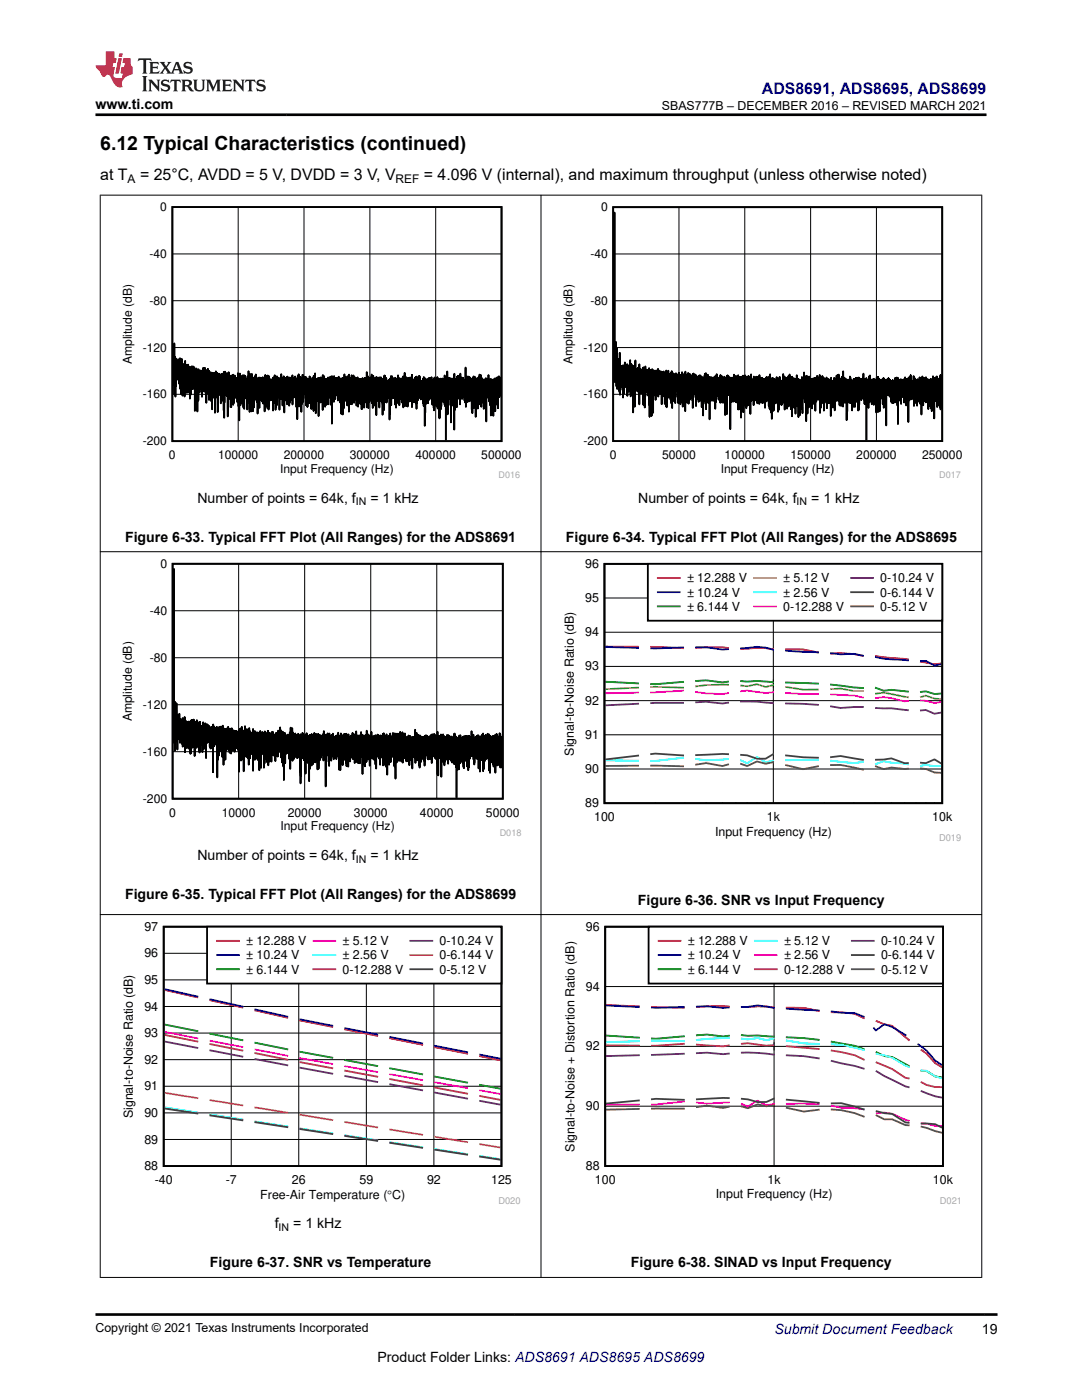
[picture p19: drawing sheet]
<svg xmlns="http://www.w3.org/2000/svg" width="216mm" height="279mm" viewBox="0 0 216 279" stroke-linecap="round" stroke-linejoin="round" font-family="sans-serif">
<defs><g id="words">
<text font-size="3.9" x="20" y="29.9">6.12 Typical Characteristics (continued)</text>
<text font-size="3.2" fill="#00f" x="152" y="18.7">ADS8691, ADS8695, ADS8699</text>
<g font-size="3.2">
<text x="20" y="35.8">at T</text>
<text x="27.9" y="35.8">= 25°C, AVDD = 5 V, DVDD = 3 V, V</text>
<text x="84.6" y="35.8">= 4.096 V (internal), and maximum throughput (unless otherwise noted)</text>
</g>
<g font-size="2.8">
<text x="19" y="21.8">www.ti.com</text>
<text x="39.4" y="100.3">Number of points = 64k, f</text>
<text x="73.9" y="100.3">= 1 kHz</text>
<text x="127.3" y="100.3">Number of points = 64k, f</text>
<text x="161.9" y="100.3">= 1 kHz</text>
<text x="25" y="108.1">Figure 6-33. Typical FFT Plot (All Ranges) for the ADS8691</text>
<text x="112.9" y="108.1">Figure 6-34. Typical FFT Plot (All Ranges) for the ADS8695</text>
<text x="39.4" y="171.7">Number of points = 64k, f</text>
<text x="73.9" y="171.7">= 1 kHz</text>
<text x="25" y="179.5">Figure 6-35. Typical FFT Plot (All Ranges) for the ADS8699</text>
<text x="127.3" y="180.5">Figure 6-36. SNR vs Input Frequency</text>
<text x="54.8" y="245.1">f</text>
<text x="58.5" y="245.1">= 1 kHz</text>
<text x="41.9" y="252.9">Figure 6-37. SNR vs Temperature</text>
<text x="125.9" y="252.9">Figure 6-38. SINAD vs Input Frequency</text>
<text x="195.9" y="266.1">19</text>
<text x="75.3" y="271.7">Product Folder Links: ADS8691 ADS8695 ADS8699</text>
</g>
<text font-size="2.8" fill="#00f" x="154.5" y="266.2">Submit Document Feedback</text>
<g font-size="2.5">
<text x="132.1" y="21.9">SBAS777B – DECEMBER 2016 – REVISED MARCH 2021</text>
<text x="116.8" y="113.3">96</text>
<text x="137.1" y="116.2">± 12.288 V</text>
<text x="137.1" y="119.1">± 10.24 V</text>
<text x="156.3" y="116.2">± 5.12 V</text>
<text x="156.3" y="119.1">± 2.56 V</text>
<text x="175.6" y="116.2">0-10.24 V</text>
<text x="175.6" y="119.1">0-6.144 V</text>
<text x="116.8" y="120.2">95</text>
<text x="137.1" y="121.9">± 6.144 V</text>
<text x="156.3" y="121.9">0-12.288 V</text>
<text x="175.6" y="121.9">0-5.12 V</text>
<text x="116.8" y="127">94</text>
<text x="116.8" y="133.8">93</text>
<text x="116.8" y="140.6">92</text>
<text x="116.8" y="147.5">91</text>
<text x="114.5" y="150.8" transform="rotate(-90 114.5 150.8)">Signal-to-Noise Ratio (dB)</text>
<text x="116.8" y="154.3">90</text>
<text x="116.8" y="161.1">89</text>
<text x="118.6" y="163.9">100</text>
<text x="142.7" y="166.8">Input Frequency (Hz)</text>
<text x="153" y="163.9">1k</text>
<text x="186" y="163.9">10k</text>
<text x="28.8" y="185.8">97</text>
<text x="116.9" y="185.8">96</text>
<text x="28.8" y="191.1">96</text>
<text x="49.1" y="188.6">± 12.288 V</text>
<text x="49.1" y="191.5">± 10.24 V</text>
<text x="68.3" y="188.6">± 5.12 V</text>
<text x="68.3" y="191.5">± 2.56 V</text>
<text x="87.7" y="188.6">0-10.24 V</text>
<text x="87.7" y="191.5">0-6.144 V</text>
<text x="137.2" y="188.6">± 12.288 V</text>
<text x="137.2" y="191.5">± 10.24 V</text>
<text x="156.4" y="188.6">± 5.12 V</text>
<text x="156.4" y="191.5">± 2.56 V</text>
<text x="175.8" y="188.6">0-10.24 V</text>
<text x="175.8" y="191.5">0-6.144 V</text>
<text x="28.8" y="196.4">95</text>
<text x="49.1" y="194.3">± 6.144 V</text>
<text x="68.3" y="194.3">0-12.288 V</text>
<text x="87.7" y="194.3">0-5.12 V</text>
<text x="116.9" y="197.7">94</text>
<text x="137.2" y="194.3">± 6.144 V</text>
<text x="156.4" y="194.3">0-12.288 V</text>
<text x="175.8" y="194.3">0-5.12 V</text>
<text x="28.8" y="201.7">94</text>
<text x="28.8" y="207">93</text>
<text x="116.9" y="209.6">92</text>
<text x="28.8" y="212.3">92</text>
<text x="28.8" y="217.6">91</text>
<text x="116.9" y="221.6">90</text>
<text x="26.5" y="223.2" transform="rotate(-90 26.5 223.2)">Signal-to-Noise Ratio (dB)</text>
<text x="28.8" y="222.9">90</text>
<text x="28.8" y="233.5">88</text>
<text x="28.8" y="228.2">89</text>
<text x="114.6" y="229.8" transform="rotate(-90 114.6 229.8)">Signal-to-Noise + Distortion Ratio (dB)</text>
<text x="116.9" y="233.5">88</text>
<text x="30.9" y="236.4">-40</text>
<text x="45" y="236.4">-7</text>
<text x="51.9" y="239.2">Free-Air Temperature (qC)</text>
<text x="58.2" y="236.4">26</text>
<text x="71.7" y="236.4">59</text>
<text x="85.2" y="236.4">92</text>
<text x="98" y="236.4">125</text>
<text x="118.7" y="236.4">100</text>
<text x="142.8" y="239.2">Input Frequency (Hz)</text>
<text x="153.2" y="236.4">1k</text>
<text x="186.2" y="236.4">10k</text>
<text x="19" y="265.9">Copyright © 2021 Texas Instruments Incorporated</text>
</g>
<g font-size="2.4">
<text x="25.5" y="36.5">A</text>
<text x="78.9" y="36.5">REF</text>
<text x="32" y="42.1">0</text>
<text x="119.9" y="42.1">0</text>
<text x="29.8" y="51.5">-40</text>
<text x="117.8" y="51.5">-40</text>
<text x="29.8" y="60.8">-80</text>
<text x="117.8" y="60.8">-80</text>
<text x="28.5" y="70.2">-120</text>
<text x="116.4" y="70.2">-120</text>
<text x="26.3" y="72.7" transform="rotate(-90 26.3 72.7)">Amplitude (dB)</text>
<text x="114.2" y="72.7" transform="rotate(-90 114.2 72.7)">Amplitude (dB)</text>
<text x="28.5" y="79.5">-160</text>
<text x="116.4" y="79.5">-160</text>
<text x="28.5" y="88.8">-200</text>
<text x="116.4" y="88.8">-200</text>
<text x="33.7" y="91.6">0</text>
<text x="43.5" y="91.6">100000</text>
<text x="55.9" y="94.4">Input Frequency (Hz)</text>
<text x="56.6" y="91.6">200000</text>
<text x="69.8" y="91.6">300000</text>
<text x="82.9" y="91.6">400000</text>
<text x="96" y="91.6">500000</text>
<text x="121.7" y="91.6">0</text>
<text x="132.1" y="91.6">50000</text>
<text x="143.8" y="94.4">Input Frequency (Hz)</text>
<text x="144.6" y="91.6">100000</text>
<text x="157.7" y="91.6">150000</text>
<text x="170.9" y="91.6">200000</text>
<text x="184" y="91.6">250000</text>
<text x="32" y="113.3">0</text>
<text x="29.9" y="122.7">-40</text>
<text x="29.9" y="132.1">-80</text>
<text x="26.3" y="144" transform="rotate(-90 26.3 144)">Amplitude (dB)</text>
<text x="28.5" y="141.4">-120</text>
<text x="28.5" y="150.8">-160</text>
<text x="28.5" y="160.2">-200</text>
<text x="33.8" y="163">0</text>
<text x="44.2" y="163">10000</text>
<text x="56" y="165.7">Input Frequency (Hz)</text>
<text x="57.4" y="163">20000</text>
<text x="70.6" y="163">30000</text>
<text x="83.8" y="163">40000</text>
<text x="97" y="163">50000</text>
</g>
<g font-size="2.1">
<text x="71" y="100.9">IN</text>
<text x="159" y="100.9">IN</text>
<text x="71" y="172.3">IN</text>
<text x="55.6" y="245.7">IN</text>
</g>
<g font-size="1.9" fill="#a8a8a8">
<text x="187.4" y="167.8">D019</text>
<text x="99.4" y="240.3">D020</text>
<text x="187.5" y="240.3">D021</text>
</g>
<g font-size="1.8" fill="#a8a8a8">
<text x="99.5" y="95.4">D016</text>
<text x="187.4" y="95.4">D017</text>
<text x="99.7" y="166.8">D018</text>
</g>
</g></defs>
<path d="M34.4 41.3h65.7v46.7h-65.7zM34.6 71.6v-.1v3.1v-3.3v5.5l.1-6.1 .1 5.9v-8v10.1l.1-7.5v6.6l.1-6.2v4.1v-4v3.6v-2.8v6.7l.1-7.6v5.4l.1-5.4v4v-4v3.7l.1-3.1v3.1v-3.1l.1 3.4v-2.8v2.4v-2.3l.1 2.8v-3.2v2.1l.1-1.6v2.8l.1-3.3v2.8v-2.3v2.1v-.1v-3.4l.1 4.9v-4.6l.1 4.3v-3.9v2.3v-1.6v4.5v-6l.1 5.4v-5.2l.1 7 .2-7.1 .1 7.4 .1-5.2v1.9l.1-2.4v2.2v-2.5l.1 3.8 .1-4.2v6.5l.1-7.1 .1 5.5v-4.5l.1 4.8v-4.6l.1 2.4v-2.2v4.6v-5.2l.1 5.6v-4.8v3l.1-3.3v4.3l.1-4.8 .1 3.5v-2.2l.1 1.7v-2v4.4l.1-5 .1 6.4v-6.3l.1 3.8v-3.6v1.3l.1-1.1v5.1v-5.4l.1 3.9 .1-4.2 .1 4.1v-3.5l.1 4v-4.6l.1 3.9v-3.6l.1 3.6 .1-3.7 .1 8.7v-8v2.9l.1-3.1v6.5l.1-6.3v3l.1-3.5 .1 3.6v-2.5l.1 .6v6.9v-7.3v2.1l.1-2.7 .1 5.7v-6.2l.1 4.6 .1-4.2v2.2v-2.1v4.1v-3.5l.1 1.8v-2.3l.1 1.9 .1-2.3v3.7l.1-3.1 .1 4.7v-4.6l.1 2 .1-2.2v3.1l.1-4.1v3.1v-2.8l.1 3.2 .1-2.8v4.1v-4.4v4.3l.1-3.9v3.6v-4.4l.1 4v-3.3v2.6l.1-1.9v5l.1-5.8v6.4v-6.5v4.6v-3.8l.1 3v-3.5l.1 3 .1-3.6 .1 5 .1-4.6v5.8l.1-5.5v4.5l.1-4.1v4.8l.1-5.2 .1 5.7v-4.7v1.2v-1.7l.1 4.1v-4.6l.1 4v-3.8v7.2v-7l.1 2.6v-2.8v4.4l.1-3v-.2v1.7v-1.8v2.4l.1-2.9v3.2l.1-3.9 .1 5.1v-4.9l.1 2.1v-1.4v7.1v-6.3v1.5v-1.7v4l.2-5.8v4.9l.1-4.6 .1 5v-5l.1 3.5v-2.3v6.6v-7.2l.1 3.9v-4l.1 4 .1-4.3v3.2v-3l.1 .6v-.8v2.9l.1-2.8v4v-3.7l.1 3.6v-3.2l.1 5.1v-5.3v3.3l.1-3.4 .1 2.6v-3v3.6l.1-3.6 .1 3.7v-3.5v1.1v-.9v3.6l.1-3.6v6.8l.1-7.7v9.2v-7.6l.1 4.5 .1-6.1v4l.2-3.2v2.3v-2.9v3.8l.1-3.4v4.2l.1-3.4v3.5l.1-4.6v8.6v-8.4l.2 6.6v-7v5.4l.2-4.2v3l.1-3.6v4.2l.1-4v3.7l.1-3.6v2v-1.8v5.9v-5.8l.1 2.8 .1-3v2.9l.1-3.4 .1 5.4v-4.8v5.4l.1-6v4.9l.1-4.2v4.9v-4.7l.1 3v-3.2v3.3l.1-3.8v3.5l.1-2.8v3.7v-4l.1 3.2v-3.1v2.6l.1-2 .1 1.7v-1.8v2.8v-3.4l.1 4.9 .1-5.8 .1 6.6 .1-6.4v3.1v-2.2v8.3l.2-9.4 .1 6.4v-5.6l.1 4.1 .1-3.9v4.9l.2-5.5v4.2l.1-3.9 .1 6.1 .1-6.5v6.8v-6.3l.1 3.4 .1-3.6v3.4v-2.3v2.5l.1-3.6 .1 4.4v-3.8l.1 2.6v-2.7v2.9l.1-2.8v6l.1-5.3v.2v-.4v3v-3.7v3.2v-3v.9l.1-1v3.1l.1-4.6 .2 8.1 .2-7.6v4.9l.1-3.6 .1 3.7v-4.5v7l.1-7.5v5.4l.1-4.8v3.8v-3.3v6.4l.1-6.4v5.1l.1-5v3v-2.4l.1 4.9v-5.2v2.6l.1-3.5 .1 4.4v-4v3l.1-3.8 .1 4.5v-4.1l.1 4.7v-4v4.2l.1-4.6 .1 7.1v-6.3v-.2l.2 4.8v-5.5v4.6l.1-3.9v2.3l.1-2v5v-6.1l.1 4.5v-4.2v2.6l.1-2.5v1.7l.1-1.4v2.3v-2.5v3.8v-4.2l.1 3.7 .1-3.7v4.8l.1-4.9 .1 5.2v-4.7l.1 2.8 .1-3.1 .1 4.9v-5.1v6.8l.1-7.3 .1 4.6v-4.4v2.2l.1-1.8v5.6v-5.2v-.3l.1 3.7 .1-4.1v3.8l.1-3.2v5.8v-6.6l.1 5v-4.4l.1 1.8v-1.7v6.2l.1-6.7v3.3v-1.6l.1 2.5v-3.4v3.5v-3.8l.1 4.3 .1-3v3v-3v.2v-.6l.1 3.3 .1-4.1v3.5l.1-3.3v2.3v-1.9l.1 3.3v-3.8l.1 6.1v-6.5l.1 3.8 .1-3.9v5.1l.1-5.5 .2 4.5v-4.3v6.7l.1-6.4v5.7v-5.2v4.8l.1-5.2v5.4l.1-5.8v4.2l.1-4v4.1v-3.3l.1 2.5v-2.3v1.4l.1-1.9v2v-2.2v2.3l.1-2.5 .1 6.4v-5.6v2.8l.1-3.3v2.4v-1.8l.1 1.5v-2.3l.1 4.2v-5l.2 4.3v-2.5v3.2l.1-3.8v5v-5.1l.1 3.9 .1-4.4v4.8v-5l.1 7.2v-6.6l.1 4.3 .1-4.5v3.6v-3.7l.1 3.5 .1-3.3v3.3l.1-3v3.4l.1-4.1v5.5l.1-5.6v4v-3.4l.1 4.5 .2-4.4v5.2v-5.7v5.2v-4.5l.1 4.3 .1-4.8 .1 4v-4.1l.1 4.4 .1-4.2 .1 3.8v-4.5l.1 5.8 .1-5.3v3.6v-2.7l.1 2.2 .1-2.8v3.5v-3.2v3.3l.1-3.3v1.8v-2.2l.1 2.3v-2.8v3.7v-2.8v2.8l.1-2.6 .1 3.4v-4v5.6l.1-5.6 .1 2.6v-2.3v7.7v-8.2l.1 3.9v-4.3l.1 3.7 .1-2.5v4.4v-5.9l.1 6.4v-5.8l.2 3.6v-3.7v4.6v-4.6l.1 3.7v-2.7v4.2l.1-5v6.8v-6.8l.1 5.2 .2-5.8 .1 5.4v-5.3l.2 3.3 .1-2.9v3.2l.1-3.3v3.4v-3l.1 3.9v-3.8v4.5v-4.9v5.5l.1-5.5v4.7v-3.6v3.4l.1-4.3 .1 3.3v-3.2l.1 5.6v-5.3v4.2l.1-4.2 .1 3.5v-3.1v4.1l.1-4v4.1l.1-5.4 .1 4.9v-4.6l.2 5.7v-4.6v5.1l.1-5.2v1.7v-2.1l.1 3.2v-3.4l.1 3.9v-4.3v5l.1-4.6 .1 6.2v-7l.1 5.5v-4v2.4v-3v3.3l.2-4.7 .1 8v-6.8l.1 5.8v-5.6v3.1v-3.3v4.5v-4l.1 2.6 .1-3.2v3.7v-3.7v3l.1-3.1 .1 3.4v-3.5l.1 7.6v-7l.1 3.6v-3.8v4.1l.1-4.5 .1 4.3 .1-3v3.6v-5v4.4v-2.7v.6v-1.1v1.4l.1-1.7v3.3v-3.5v3.9l.1-4.4 .1 3.4v-3.5l.1 6.4v-6.8v4v-4.2l.1 4.7 .1-3.8 .1 1.8v-1.3v1.2v-2.3v3.9v-3.5l.1 2.6v-2.5l.1 5.6v-5.1v4.2l.1-4.3v4.8l.1-5.1v2.8v-2.9l.1 5v-4.3v3.8v-3.7l.1 3.6 .1-3.8v4.5l.1-5.4v3.1v-2.2v.8v-1l.1 1.9v-2v1.7l.2-2.3v4.1l.1-3.1v2.9l.1-2.9v1v-.6v4.1v-5.6l.1 4.9v-5l.1 9.5 .1-9.5 .1 4v-3.7l.1 4 .1-3.8v4.6l.1-5.2 .1 4 .1-3.2v3.9v-4.3l.1 2.7 .1-2.3v2.9v-3.2v3.4v-3.3l.1 3.3 .1-3.5 .1 4.5 .1-4.3v3.7l.1-4.1v4.2l.1-3.9 .1 4.8 .2-4.8v4.4l.1-4.4v7.1v-6.1v1.6v-2v3.7v-3.2l.1 2.8v-3.1v3l.2-3.9v7.3v-6.9l.2 5.7v-4.8v3.3l.1-5.3 .1 5.4v-4.9l.1 3.3 .1-2.6v3.7v-3.6v1.3l.1-1.6v3v-3l.1 4.1v-4.1l.1 5.2v-5.8l.1 3.9v-3.3v3.3v-2.9v1.3v-1.7l.1 3.2v-3.1l.1 6.4 .1-7.4v5v-4.5l.1 5.4 .1-4.5v1.9l.1-2.3v2.7l.1-2.7v3.8l.1-4.7v5.8v-4.1l.1 2.3v-3.5l.1 4.8 .1-5.1v4.7v-4.9l.1 5.5 .2-5.1v4.2v-4.2v2.7v-2.1l.2 3.2 .1-3.6v5.5l.1-5.3v4.2v-4.5l.1 5.4v-5.5l.2 5.9v-5.5v3.6l.2-3.4v3v-2.8v3.4v-3.9l.1 3.8 .1-2.7v3.9v-4.1v1.9l.1-2.5v4.4l.1-4.6 .1 6v-5.6l.1 5.5v-6.2l.1 4.7 .1-4.4v5.3l.1-5.3v1v-.8l.1 5.5 .1-6v4.9l.1-4.8 .1 3.6v-3.3l.1 3.5v-3.7l.1 3.4v-4.8v7.1l.1-6.3v5l.1-4.8 .1 6.3v-5.5l.1 2v-1.8v1.6l.1-1.4v.3v3.5v-4.7l.1 4.3 .1-4.4v4v-3.8l.1 4 .1-4.4v4.4l.1-4.9v5.7l.1-5.2v3.9v-3.6v2.5l.1-1.8v5.2v-6.3l.1 2.8v-2.9v4.5l.1-3.8 .1 3.6v-3.3v4.9v-5.5v3.4l.1-2.3 .1 2v-2.8v3.1v-3.1l.1 3 .1-2.9v4.4v-5v7.7v-7l.1 2.9v-3v4.1l.1-4.6v3l.1-2.2v3.6l.1-3.9v3.9v-2.6l.1 2.7 .1-4.5v6v-5.3v2.4l.1-2.8 .1 4.4 .1-4.7v3.3v-3.1l.1 2.9v-2.3v3.1l.1-3.7v4.7l.1-4.5v4.1v-4.2v4.5v-4.4v7.1l.1-6.9v4.8l.1-5.1 .1 6.3v-5.6v.9v-1.3v2.8l.1-3v3.8l.1-4.5v5.1l.2-4.5v3.1v-3.3v4.5v-3.6l.1 4v-4.8v4.9v-4.4l.1 3.7v-3.6l.1 3.2v-3.1l.1 2.5v-2.6v2.6l.1-2.5v2.9l.1-3.3v3.6v-2.9v1.7l.1-2.3v7.8l.1-7.6v3.3v-3.8v6.9v-5.3l.1 .3v-1.6v1.8v-2.2l.1 3.4v-3.9l.1 5.9v-4v.5v-1v1.7v-1.9l.1 3.3v-4.4v3.8l.1-3.2v3.7l.1-3.9v4l.1-4.1v3.2l.1-3v3.2v-2.6v2.6v-3.1v3l.1-2.9 .1 2.5v-1.9v4.3l.1-5.3 .1 3.6v-3.3v5.7l.1-5.8v3.1v-2.8l.1 3.4v-3.4l.1 1.6v-1.7v3.1l.1-3.4v4.5v-5.1l.1 5.6v-5.2l.1 3.9 .1-3.4v4.5v-3.8v4.3v-4.5v2.9l.1-3.1 .1 3.5v-3.6v3l.1-3.1v3.2v-3.6l.1 3.8 .1-3.6v3.5l.1-3.4v4.6v-4.2v3.8l.2-4.9v6.2v-5.7l.1 5 .1-6.2 .1 6.6 .1-5.8 .1 5.2v-4.6v4.7l.2-4.7v5.3l.1-5.6v5.6l.1-5.6v3.6v-3.5v2.5l.1-2.7 .1 3.2v-3.2l.1 4.7v-4l.1 3.5 .1-4.3v4.8l.1-4.6v3.8v-3.4v3l.1-3.3v3.1l.1-3.4v4.4v-4.9v6.5v-4.8v4.3l.1-5.1 .1 4.5v-4l.1 3.3v-3.8l.1 4v-3.9l.1 4.5v-3.8v3.4v-3v.9l.1-1v1.3v-1.9v2.4l.1-3.4 .1 3.6v-3v2.7l.1-2.3v4.3v-4.9v6v-6.5v2.2l.1-2 .1 3v-2.5v3.5l.1-3.6v4.2v-3.2v1l.1-1.2v1.2v-1.5l.1 2.4v-3.5v3.9l.1-3.4v3.6v-4.1l.2 4.3v-3.4l.1 3.5v-3.5v3.7v-3.7v3.4v-3.2l.2 2.5v-2.4v2.6l.1-2.8 .1 3.1v-3.6l.1 5.4 .1-5.8v4.9l.1-4.4 .1 9.3v-9.5l.1 6.9v-6.9l.1 5.1 .1-4.7v4l.1-4v.3v3.8v-4.2v3.1l.1-2.9 .1 3.4v-3.1v4.1v-4.7l.1 2.9v-3.2v4.4v-3.8l.1 2v-2.3v3.6v-3l.1 2.9v-2.7v1.9v-1.6l.1 .1v2.7v-4.2l.1 3.1v-3.1v2.7l.1-2.6 .1 2.3v-2.5l.2 5.5v-4.7l.1 4 .1-4.4 .1 6.2 .1-6.6 .1 5.5 .1-5.2 .1 4.1 .1-2.9v1.7v-1.1v3.7l.1-5.5v4.8v-5v1.7l.1-1.7v6.1l.1-5.5v3.5l.2-3.8v4.9l.1-4.8v7.7v-7.4l.1 3.1v-3.6v5.1l.1-5.2 .1 6.2v-5.8l.1 5.2v-5.5l.1 3.8v-3.7l.1 3.6v-3.8l.1 4.5v-3.8v2.2l.1-2v3.9v-4.1l.1 2.9 .1-2.7v4.4v-5.9l.2 6.2v-5.7l.1 12.5v-11.9l.1 3.7 .1-4.4v7v-8.2l.1 8.6v-6.4v2.3l.1-2.9 .1 5.2v-5.5l.1 3.3v-3.3l.1 4 .1-3.8v2.6l.1-2.7v4.3v-3.7v.8l.1-.4v7.8v-8.4l.1 4.1v-4.4l.1 5.3v-5.4l.1 3.3v-2.8v2.3v-2.1l.1 4.2v-4.3l.1 4.9v-5.1l.1 4.8v-5v10.1l.1-11.2v7.3v-6.2l.1 3.4v-2.3v2.4v-3.6v3.3l.1-2.7 .1 3.3v-3.3v3.1l.1-2.8v4.5v-4.6v4.8l.1-6v3.3l.1-2.6v2.8v-3.7l.1 3.9v-3.9l.1 4.6v-3.3v-.2l.1 3.1 .1-3.4 .1 3.9v-3.7v4.7l.1-6.1 .1 4.7v-2.5v2.6l.1-3.4v3.2l.1-3.8v4.2v-3.1v.6v-.9l.1 2.1 .1-2.9 .1 3.7v-3.3v3.1l.1-2.5 .1 3.5v-3l.1 3.4 .1-7 .1 7.9v-5.5v3.8l.1-3.9v3v-2.6l.1 1.3v-.8v3.5v-4.9l.1 5.1 .1-4.9v4.5l.1-4.7 .1 4.8 .1-4.7v4.9l.1-4.6 .1 3v-2.3v2.5v-3.1l.1 3.2v-2.6l.1 .6v-.3v3v-2.8v5l.1-6.2 .1 7v-6.1v4.1l.1-4.9v4l.1-4.5v6.4l.1-5.6 .1 4.6v-5.3l.1 3 .1-1.9v3.1v-3.9v7.7v-7l.1 3.5 .1-4.2 .2 5.1v-4.5v2.2v-2.1v5.3l.1-5v3.5l.1-4.7 .1 5.4v-5.1v3.5l.1-4.3a8.3 8.3 0 0 0 .1 3.1v-2.6v4.1l.1-4.6 .1 6.4 .1-5.9 .1 4.6 .1-4.2 .1 3.4v-2.7v4l.1-4.3v2.7v-2.6v5.4v-5.9l.2 3.6v-2.9v2.8v-2.6v3.6l.1-4.3v.1v-.3l.1 3.3v-3.6l.1 8.7v-7.2l.1 .6v-1.1v1.9v-2.4l.2 3v-2.7v3.2l.1-3.8 .1 3.1v-3.9l.2 5.4v-4.3v3.8l.1-3.5v3.4v-2.7v3.9l.1-5.2v7.3l.1-7.2v5.7v-5l.1 3v-2.8v1.1l.1-1.3v2.5l.1-2.8 .1 3.2v-3.4v7.1v-7.3l.1 4.4v-4.2l.1 4.4v-4.3v1.3v-1.5l.1 2.7v-3l.1 6.6 .1-6.4v3.3l.1-3.5 .1 4.6v-4.6v3.6l.1-3.5v3.8v-4.1l.2 5.6v-4.7v5.3v-5v2.9v-3.2v1.5l.1-2.2v2.6l.1-3 .1 4.1v-4v3.4l.1-3 .1 3.2v-.3" fill="none" stroke="#000" stroke-width=".35"/>
<path d="M34.4 50.7h65.7M47.5 41.3v46.7M60.7 41.3v46.7M73.8 41.3v46.7M86.9 41.3v46.7M34.4 78.7h65.7M34.4 69.4h65.7M34.4 60h65.7" fill="none" stroke="#000" stroke-width=".2"/>
<path d="M111.9 40.4h80.1v55.1h-80.1z" fill-rule="evenodd" fill="#fff"/>
<path d="M122.4 41.3h65.6v46.7h-65.6zM122.5 73.5v-1.9v2.1l.1-31.3 .1 33.9v-3.6v3l.1-2.9 .1 3.3v-7.8l.1 8.8 .1-7.6 .1 8.1v-5.2l.1 5 .1-5 .1 5.5v-6.3l.1 6.7 .1-7.9v8.4v-5.8v2.9l.1-2.6v2.7v-3l.1 3.2v-3v2.1l.1-2.2v1.3l.1-.8v3.6l.1-4.3 .1 6.5v-5.6l.1 3.4v-3.8l.1 5.2v-5v1.4v-2l.1 3.2v-3.4v3.7l.1-4.2v5l.1-3.8 .1 3.2v-3.1l.1 2.6v-3.3l.1 5.1v-5.3l.1 6.3v-5.7l.1 3.7 .1-4.1 .1 5.3v-4.3v3.1l.1-3.4v3.8l.1-5.5 .1 7.2 .1-6.5 .1 3.5v-3.3l.1 3.7v-2.7l.1 2.5 .1-3v9v-9.3l.2 3v-2.6v2.7v-2.4l.1 3.3v-3v7.2l.2-9.3v4.8l.1-3.1v4.1l.1-3.3v3.6v-3.7l.1 1.9v-2.1v3v-3.5l.1 2.9 .1-3v4.6v-4.7l.1 4.9v-4.8l.1 3.4v-2.6v1.8l.1-1v5.6v-8v4.8l.1-3.9 .1 4.7 .1-4.2v4.3l.1-4.6 .1 4.7v-3.7l.1 .8v-1.5v2.6v-2.7l.1 1.9 .1-2.5v7.4v-7.5v4.2v-3.2v2.9l.2-3.7v5.5v-5.6l.1 7.9v-7.1v2.8v-3.3v3.7l.1-4.3v5.9v-4.8v3.5l.1-3.4v3.5l.1-3.5v3.5v-4l.2 3.6v-3.6l.1 5.2 .1-5.3 .1 5v-5.3l.1 9.7v-9l.1 3.9 .1-4.2 .1 4 .1-4v2.7v-2.3v8.8l.1-9.3 .1 4.8 .1-3.9v7.8l.1-8.5 .1 5 .1-4.9 .2 4.3v-4v5.5l.1-5.9 .1 4.7 .1-4.1 .1 4.4 .1-5.3 .1 5.6v-5.3v4.7l.1-3.3v2.2v-2.7l.1 3.1 .1-3.6v4.4l.1-4.6 .1 3.9 .1-3.8v6.5l.1-6.4v4.6l.1-4.7v3.3l.1-2.6v4.2v-4.4l.1 3.1v-3.7l.1 4.7 .1-4.4v2v-1.6l.1 5.8v-5.2v-.3v3.6l.1-4.4 .1 6.8v-7.2l.1 7.4 .1-6.8v3.5l.1-3.6v5l.2-5.4v4.4l.1-3.6v2.9v-2.9l.1 4v-4.1v3.9l.1-3.6v4.2v-4.1v2.2l.1-2v1.2v-1v4.2v-5.3l.1 2.9 .1-3v6.2v-6.5l.1 7.4 .1-7.1 .1 4 .1-3.1v3.8v-4.4l.1 4.1v-4v5.4v-4.9l.1 3v-3.1l.1 2.8v-2.6v5.1l.1-5.8v4.7l.1-4.8v2.8v-2.6v3.2v-3.1l.1 3.3v-2.9l.1 1.9v-2v2.5l.1-2.5v2.7l.1-3.1v3.7v-3.4v5.5l.1-4.9v2.3v-3v3.3l.1-3.8 .1 5.2 .1-4.6 .1 5.7v-5.9v5l.1-4.5v3.2v-2.9v4.7l.1-5.5v4.9l.1-5.4 .1 6.9 .1-6.4 .1 4v-3.7v1.5v-1l.1 3.9 .1-5v5.1v-3.6v.3l.1-.6v2.4v-3v7l.1-7.9v5.5v-5l.1 4.3v-4.1v.6v4.1l.1-4.5 .1 2.5v-2.1v4.9v-5.2l.1 3.2 .1-4 .1 6.2 .1-6 .1 3.5v-3.2v4.9v-4.2v2.3l.2-3.2v4.4v-4.1l.1 3.7v-3.5v3.4l.1-3.2v4v-3v-.2v1.2l.1-2v3.6l.1-3.5v4.5v-4.5v5.9l.1-6.8 .1 4.7v-4.8v3l.1-2.4 .1 2.9v-1.9v2.1v-3.5l.1 4 .1-3.9 .1 6.3 .1-6v2.5l.1-2.4 .1 3.2 .1-2.9v2.9v-2.8l.1 4.2v-4.8v5.2v-4.6v2.1v-2.2l.1 3.3 .1-3.9v5.1v-4v1.1l.1-1.8 .1 3.2v-3.6l.1 4.3 .1-4v1.1v5l.1-6 .1 4.2v-3.8l.1 2.9v-2.5v6.8v-6.8v2.6v-3l.1 3.7 .1-3.5v2.1v-2v4.1l.1-5.5 .1 5 .1-4v5v-6.2l.1 7.2v-6.4v5.4l.2-5.8 .1 4.7 .1-4.6 .1 3.7v-2.7v4.5v-4.3v1l.1-1.2v3.8v-4.2l.1 8.2v-8.5l.2 3.6v-3v4.2v-4.4l.1 3.1 .1-3.4v4.6l.1-4.2 .1 2.6 .1-2.9v4.6v-4.5v2.6l.1-2.6 .1 3v-2.1v3.1v-4.3v3.5v-3.3l.1 3 .1-3.3v3.9v-3.9v6.4l.1-6.5 .1 5.2 .1-5.5v3.8v-2.9l.1 2.7 .1-3v2.9v-1.9l.1 2.2v-2.9l.1 3.2v-3v3.9v-4.2v3.1v-3v4.2l.1-3.8v1.5v-1.8v3.3l.1-3.4v3.8v-3.6l.1 4.1v-4.7v5.2l.1-5.6 .1 5.3v-4.2v2.1l.1-2.9 .1 5.2v-4.6l.1 3.9v-4.2l.1 4.9v-4v-.2v.9l.1-1.6v1.7v-1.7v3.5l.1-3.7 .1 4.4v-4.3l.1 7.5v-7v5.3v-5.1v3.6l.1-3.8v2.4v-2.7l.1 3.8 .1-3.7v7.1v-7.4l.1 5.2 .1-5.6 .1 4 .1-3.9 .1 3.8v-2.5v2.1l.1-3.1 .1 2.1v-1.7v10l.1-9.9v3.7l.1-4.1 .1 4.9 .1-4.9v3.2v-2.4l.1 1.3v-1.5v2.2l.1-2.8v4.4l.1-4.3v4.7v-3.5l.1 2.8v-4.7l.1 4.9v-3.3v-.3v.9v-1.4v2.9l.1-2.9v3.1l.1-3.5v5v-5.2l.1 4.8v-3.5l.1 2.1v-2.7l.1 2.6v-1.6v1.3v-2.7v5.1v-4.6v2.1l.1-2.4v2.8v-3.2l.1 6.6v-6.8v1.5v-1.1l.1 6.4v-5.7v2.6l.1-2.9v4.4l.2-4.9 .1 3.4 .1-3.1v7.8v-8.1l.1 3.7v-2.8v.9v-1.4v2l.1-2.3v3.5v-2.3l.1 1.7v-3.1v4.3l.1-4.4v7.3l.1-6.1v4.7l.1-4.6v-.4v3.1v-3.3v5.2l.2-6 .1 4.6v-3.4v3.4v-3.6l.1 5.6v-5.8l.1 3.5 .1-4.1 .1 5.9 .1-5.5v5.3l.1-5.7v5.2l.1-4.1v2.5v-3.2v4.4l.1-4.5 .1 7.2 .2-7.9v5.1v-3.8v4l.2-4.4v2l.1-1.6v.3v3v-3.2l.1 1.7v-1.8v1.9v-1.9l.1 4.9v-5.8l.1 4.9 .1-4.3 .1 4.2v-4.5v4v-3.2v2.3l.1-2.4v1.6l.1-2.5v4.3l.1-4 .1 5v-5.3v4.2l.2-3.8 .1 4.5v-4.8l.1 5.3v-5.8l.1 3.9v-3.4l.1 2.5v-2.3v4.8v-4.3l.2 3.4v-3.4v2.1l.1-2.5v2.5l.1-2.7v5.1l.1-5v4.9v-4.7l.1 4.3 .1-3.9v3.2v-3.4v2.8l.1-2.9 .1 3.2v-3v3v-3.4l.1 5.8v-5.8l.1 4.6v-4v-.2v3.9v-4.1l.1 3.3v-3.8v3.4l.1-3.5v4.9l.1-4.7 .1 4.5v-4.4l.1 3.4v-2.5l.1 1.5v-1.2v4.3l.1-5.9 .1 6.5 .1-6.9v7.1l.1-5.4v3.1l.1-3.6v6.5v-6.4v1.7l.1-1.1v7l.1-8.1v3.7v-3.8l.1 3.9 .1-3.8v6.5l.1-6.3v4v-4l.1 2.4 .1-2.1v2.8v-3.1v3.6v-3.3v3.3l.1-3.5 .1 4.7v-4v2.1v-2.5v2.6l.1-2.8v3.9l.1-4.6v4l.1-3.6 .2 6.6v-6.3l.1 5.9v-6v2.9l.1-3.4 .1 4.4v-4.4v4.9l.1-3.3v3.7v-4.3l.1 3.3v-3.6v4.3v-4.4v4.8v-4.1l.1 1.5v-1.6v4.2v-4.4l.1 4.5v-3.7v-.7l.1 2.4 .1-2.3v2.4v-3.3v4.8l.1-5.8v4v-1.9v.4l.1-.7v2.1v-2.2v2.8l.1-4 .1 6.7v-5.5v-.1v3.1l.1-3.4 .1 3.7 .1-3.9v4.5v-4.8l.1 4.7v-3.6v3.3v-3v4.7l.1-5.7v2.6l.1-2.9 .1 5.1v-5.6l.1 6.1v-5v2.4v-2.3l.1 2.1v-.2l.1-3.4v4v-2.8v2.1l.1-2v4.2l.1-4.8v6.3l.1-5.9v1.7v-1.9v2.2v-2.5l.1 5v-5v7.8l.1-7.9v5.5v-3.9v1.1l.1-1.3v4.1v-4.6l.1 4.3 .1-5v6l.1-5.4 .1 3.3v-2.7l.1 4.6v-5.2v2.3v-1.7v6v-6.3l.1 1.5v-2.2v4.2l.1-3.9 .1 3.3v-4.3v6.2l.1-5.3 .1 5.3v-5.5v3v-2.9v2.4l.1-2.2v7.3v-7.5l.1 4.9 .1-4.7v4v-3.9v1.9l.1-1.1v6.1l.1-6.4v4.4l.1-4.9v5.6l.1-4.8v3.2l.1-4.8 .1 7.3v-6.3l.1 3.3v-3.3l.1 3.1 .1-3.8v3.2v-4.4l.2 6 .1-5.2v5v-4.2l.1 3.7 .1-2.7v7.1l.1-9v7.2l.1-6.4v6.7l.2-7.2v4.7l.1-4.5v5.8l.1-6.2v4.5l.1-3.9 .1 5.4v-4.6v3.2l.1-3.4v1.9v-2.4l.1 2.6 .1-2.8v5.9v-5.6l.2 3.3 .1-3.7v4.6l.1-4.2v4.7v-4.7v.6v-.9l.1 3.6v-3.8l.2 6.6v-6.3v3.5v-3.2v3.1l.1-2.9v3.4v-3.5l.1 4v-4.8l.1 3.1v-3.4l.2 4.8 .1-4.5 .1 4.5v-4.2l.1 3.7 .1-4.5v7.6l.1-7.2 .1 6.2 .1-4.1v.9v-1v3v-4.3l.1 3v-3.8l.1 4.6 .1-4v4.8l.2-5v6.5l.1-6.5 .1 4.8v-4.2v3.4v-3.7l.1 4v-3.7l.1 2.7 .1-2.8v3v-3.7l.1 6.1v-5.7l.1 3.6v-3.3l.1 3.3v-2.8l.1 1.8v-2.7v4.3l.1-4.2v4.8v-4.6l.1 3v-3.1l.1 2.8v-2.4l.1 2v-2.6l.1 7.4v-7.6l.1 5.5 .1-4.5v3.5l.1-3.9v2.1l.1-1.9v5.1l.1-5.4v2.6l.1-2.3v1.9v-1.8v2.5v-3.4l.2 6.5v-6.3l.1 4v-3.2l.1 3.1 .1-4v2.8v-2.6v4.3v-5.1v4.2l.1-3.2v2.3l.1-3.1 .1 4.9v-4.6v1.6v-2.2l.1 4.3v-4.3l.2 6.1 .1-5.1v5.2l.1-5.2v5.1v-4.6v4.3l.1-5.1 .1 4.7v-4.4v5.2l.1-5.8v4.7l.1-4.3 .1 5.2v-5.4v5.7v-7l.1 4.6 .1-3.1v3.5l.1-3.7 .1 5v-4.3l.1 2.5v-3l.1 4.6 .1-3.9v7.6v-8l.1 3.8v-3.8l.1 6.2v-5.8l.1 2.1v-2.6v2.8l.1-2.8 .1 4.5 .1-4.5 .1 4.6v-5.3l.1 5.2v-4.6l.1 3.6 .1-3.2v3.2l.1-3.4v2.8v-2.6v5.8v-5.7l.1 4.1v-4.3v5.3l.1-5v2.9l.1-3.5 .1 4.4 .1-4.2v1.2v-.6l.1 4.7v-5.5v3.3l.1-3.5 .1 4.5v-4.6l.1 4.8 .1-4.8v4.2l.2-3.7 .1 6v-6.5v4.1v-4.2l.1 6.5v-6v4.9l.1-5.2 .1 4 .1-3.9 .1 2.6v-2.5l.1 4.1v-3.6v1.5v-1.7l.1 3.1v-3.2l.1 3.6v-4l.1 3.6v-2.9v2.3l.1-3.9v4.3l.1-3 .1 3.5v-2.4v3.6v-4.3v3.6v-3.5l.1 1.7v-1.8v2.3l.1-2.1v4.2l.2-5.3v12.5M187.8 76.7v.7v-1.8l-.1 6.1v-6.9v6.6l-.1-6.3-.1 4.2-.1-3.4v5.1v-5.5v4.3l-.1-4.1-.1 3.8v-3.5l-.1 3.9v-4v2.4v-2.1v1.3v-1.2l-.1 4.9-.1-6.1v4.2v-3.6l-.1 4.4-.1-4.8v4.2v-2.7v.4l-.1-1.1v3l-.1-2.7v3l-.1-3.6v7.7l-.1-8.1v5.7v-4.9v3.5l-.1-4.6-.1 4.9v-3.5v3.2l-.1-4v2.4v-2.1l-.1 6.1v-6.2v2.3v-2.4v5.8l-.1-6-.1 5.2v-5.1l-.1 5.4v-5v2.8l-.1-2.9v3.1l-.1-3.3v4l-.1-3.7-.1 5.5v-5.9v5.8v-4.3v.4v-.6l-.1 1.9v-1.9v2.9l-.2-4.3v4.6v-4v3.1l-.1-4-.1 5v-4.4v3.6l-.1-4.1-.1 4.3-.1-3.5v3.9l-.1-4.7-.1 5.5v-4.2v1.4v-2.2l-.1 4.4-.1-5.2v4.5l-.1-3.8v2.6v-2.2v6.5v-6l-.1 .7v-1.4v2.6l-.1-2.8v3.1v-3.4v3.9l-.1-3.1v4.3v-5.2l-.1 2.3v-2.4l-.1 2.3v-1.3v3.5l-.1-3.7-.1 2.8v-2.1v3.3v-3.9v2.1v-2.5l-.1 4.1v-4.2l-.1 5.3-.1-5.1-.1 4.5v-4.3v3.3l-.1-3.7-.1 4.3v-4.5l-.1 5.1-.1-5.2v5.6l-.1-6-.2 3.5-.1-2.4v3.2v-3v2.7l-.1-2.4v3.1l-.1-3.8v3.3v-2.8l-.1 2.3v-3.8l-.1 4.9v-4.2l-.1 4-.1-4.4v4.6l-.1-4.2v8.6l-.1-7.5v3.5l-.1-3.9v3.4v-4.2l-.1 4-.1-3.8v3.8v-3.6v3.1l-.1-2.3v.9v-.6v3.9v-2.8v-.4v1.1v-2l-.1 2.6-.1-4.1-.1 4v-3.7v2.4l-.1-2.2v4.5v-3.8l-.1 2.4v-2.7l-.1 3v-2.8v1.7v-1.9l-.1 3v-3.4l-.1 2.8v-2.7v1.7v-1.7l-.1 3-.1-3.1v4.8v-4.9l-.1 4.4v-4.4l-.1 4.2v-3.7l-.1 2.9-.1-2.8v3.4l-.1-3.2v1.3v-.9v3v-4.2l-.1 8.9-.1-9.2v5.5l-.2-5.6-.1 4.9v-4.4l-.2 4.1v-4.5v4.9l-.1-3.5v2.4v-2.9v4l-.1-4.1-.2 4.3-.1-4.6v3.5v-3.5l-.1 3.6v-3.2v3.2v-2.9l-.1 3.8v-4.4l-.1 4.1-.1-4.1v3.3v-3.4v2.7l-.1-2.4v1.9v-1.5l-.1 1.4v-1.1v1v-2.1v3.3v-3.4l-.1 3.2-.1-3.4v2.8v-1.1l-.1 1.3v-2.8l-.1 3.1-.1-2.9-.1 2.5v-1.7v1.5l-.1-2.5v9.2l-.1-8.7v2.5l-.1-2.5-.1 3.6v-3.9v4.6l-.1-4.9-.1 5.8v-6v2.9l-.1-2.8v2.6v-2.4v.1l-.1 4.9v-5.1l-.1 4v-3.6v2.5l-.1-2.6v2.8l-.1-2.8v3.2l-.1-2.9v3v-3.4l-.1 5.5v-4.9l-.1 5.7v-6.3v5.9v-5.2v3.7l-.1-4.7-.1 4.3-.1-4.6v7v-6.7v5l-.2-5.2v5.5l-.1-5.4v6.9l-.1-6.5v3.6v-3.4l-.2 4-.1-4v4.5l-.1-4.9v5.2l-.1-5.1v2.4v-2.4l-.2 3.6v-2.8v.6v-.4v2.9v-3.9l-.1 2.6v-2.4v4.8l-.1-4.6-.1 3.1-.1-3-.1 4v-5.3v4.9l-.2-4.7v4.3l-.1-3.8v.8v-.6v5.6v-4.8v3.7l-.1-4.4v4.8v-4.7l-.1 3.9v-2.2v.5v-1v1.6l-.2-2.9v12" fill="none" stroke="#000" stroke-width=".35"/>
<path d="M122.4 50.7h65.6M135.5 41.3v46.7M148.6 41.3v46.7M161.8 41.3v46.7M174.9 41.3v46.7M122.4 78.7h65.6M122.4 69.4h65.6M122.4 60h65.6" fill="none" stroke="#000" stroke-width=".2"/>
<path d="M24 111.5h80v55.3h-80z" fill-rule="evenodd" fill="#fff"/>
<path d="M34.4 112.5h65.9v46.9h-65.9zM34.6 142.6v.1v-1.1v1.1v-2.2l.1 2.9v-3.3v3.7v-30.2v29v-1.8l.1 7.5v-6l.1 5.6v-5.3v7.2l.1-9.7v7.9l.1-5.5v4.6l.1-3.8v2.8v-5.7l.1 6 .1-2.6v5.8v-5.3v3.3l.1-4v2.2v-2.4v2.7v-3.5l.1 4.9v-3.1l.1 2.2v-2.9v3.2l.1-3.2v1.5v-2.8l.1 5.9 .1-4.8 .1 4.6v-4.3v3.2l.1-3v2l.1-2.2 .1 4.5v-3.8v4.1v-5.3l.1 5.7v-5v3.6v-3.7l.1 3.5 .1-3.5v4.4v-4.7l.1 5.2v-5.7l.1 7v-6.6l.2 4.3 .1-3.9v5.3v-4v3.3l.1-4.4 .1 3.3v-3.1v2.9l.1-2.6v3.2v-3.5v1.8l.1-1.7v5v-5.4l.1 3.6 .1-2.9v4.6l.1-5.3v1.9l.1-1.7v6.3l.1-6.2v3.3l.1-3.9 .1 4.2v-4.2l.1 5.5 .1-4.8v2.7l.1-3.5 .1 4.8v-4l.1 3.7v-3.4v6.2l.1-6.7v4.8v-3.6l.1 1.9 .1-3v3.7l.1-4v5.3l.1-5.5v3.9v-3.7l.1 4.8 .1-4.6 .1 3.9 .1-3v1.1v-.8v4.6l.1-5.9v6.1l.1-6.1v2.9v-2.8l.2 4.4v-3.3v3.4l.1-3v1.6v-1.9v3.3l.1-3.7v3.7v-3.7l.1 5.1v-5.3l.1 4.7v-5.4l.2 5.1v-4.1v4.4l.1-4.9 .1 3.9v-4.1v4.5l.1-4.6 .1 7v-5.9v2.7l.2-3.5v3.7l.1-3.7 .1 3.2v-3.1v1.7v-1.5l.1 2.9v-3v2.4l.1-2.3v3.1v-3v3l.1-2.9v1.8v-1.6l.1 3.7v-3.9v3.7l.1-3.3v3.9v-4v.3v-.4v3.2v-3.3l.1 4.2 .1-4.3 .1 2.7 .1-2.6v2.7v-2.6l.1 8.8v-9.5l.1 3.9v-2.9l.1 2.7v-3.3v3.9v-3.6l.1 3 .1-2.9v2.6v-2.7l.1 3.3v-2.6v1.9l.1-2.2v2.3l.1-2.8v2.4v-2.5l.1 3.6v-3.3v1.8v-1.3l.1 1v-.8v9.1v-9.8v6.3v-6.2l.1 4.8 .1-5.2v5.7v-4.9v1.9l.1-2.3v2.5v-2.7v3.6l.1-3.7v4.7v-4.1v4.1l.2-4.9 .1 3.6v-2.2v2.4v-3.8l.2 6 .1-5.9v5.5l.1-5.8 .1 4.3v-3.4v6.9v-7.3l.1 6.3v-6v5.3l.2-5.3v5.1l.1-4.8v5.7v-5.5v-.3v2.9l.1-3.2 .1 4.3v-4.4l.1 2.9 .1-2.9v3.8l.1-3.3v2.9v-3.7l.2 4.6v-4.2l.1 3.4v-3v4.4l.1-4.9 .1 4.7v-4.6l.1 4.9 .1-5.1 .2 4.5v-4.1l.2 3.9v-3.8l.1 3.8v-3.3v.9l.1-.5v3.3v-4.1l.1 3.8 .1-3.6v3.2v-3.4l.1 2.8 .1-2.3v2.9v-3.3l.1 2.7 .1-2.7v2.5v-2.1l.1 3.3 .1-3.5v2l.1-1.9v3.2v-3.6v8.1v-7.1v-.4l.1 3.8v-4.7l.1 5.5v-5.7v3.8l.1-3.2v3l.1-2.9v1.6v-1.4v5.5v-6.5l.1 3.7 .1-3.9v6.5v-5.4l.1 4.6v-3.7v2.7v-3.4l.1 2.2v-2.4v2.9v-3.3l.1 4.2v-3.7v7.6v-6.5v.5l.1-.6v2v-2.8v3.6l.1-4v4.9l.1-6.1v5l.1-3.7v3.7v-3.5l.1 2.7 .1-3.6v5.6l.1-5.5 .1 4.6v-4.1l.1 5.3 .1-5.5v6.7l.1-7.3v4.6l.1-3.9 .1 4.6v-4.7v5.4v-4.4l.1 2.9v-3.4v3.6l.1-3.7 .1 4.1 .1-4.3 .1 4.5 .1-3.8v7v-8.3v6.9l.1-6.4v5.1l.1-5 .1 5.2v-3.7v2v-1.8v3.9v-5.8l.2 3.1v-1.5v3.3l.1-4.4 .1 5 .1-5.3v4.4v-3.7l.1 2.1v-2.3v2.7v-2.8l.1 3.7v-4v.1l.1 5.4 .1-5.4v7.4l.1-6.3v.6v-1.2l.1 2v-2.9l.1 5.9v-5.6l.1 3.9v-3.4v6.6v-6.9l.2 3.6 .1-3.9 .1 4.4v-3.3v1.5v-2v2.3l.1-2.6v2.1l.1-2.1v6.8v-5v-1.2l.1 5.4v-6.4l.2 5.4v-4.8l.1 3.5 .1-3v3.2v-3v3.7l.1-4.3v5.4v-6l.1 4.2 .1-4.5v4.5v-4.2v6.6l.1-6.4v3.1l.1-3.2v5l.1-4.9v5.7v-5.3l.1 3.4v-3.1v3.9v-4.1v1.4l.1-1.5v3.7l.1-3.3v3.5v-4.1l.1 5.5v-5.8l.1 3.3v-3.5l.1 4.7v-4.6l.1 3.7v-2.9l.1 2.7v-2.7v.9v-.6v2.7l.1-2.8v3.7l.1-4.2 .1 4.1v-3.8v5l.1-5.2v3.3l.1-3.8 .1 4.7 .2-4.6v4.7v-4.9l.1 4.9v-5.2v3.5l.1-2.8v3.1v-3.2l.1 3.6 .1-3.2v3.1l.1-2.7v1.7v-3.7l.1 5.1 .1-4.6v5.5v-4.9l.1 4.1v-4l.1 3.4v-2.7v5.1l.1-6.2 .1 5.5v-5v6.5l.1-5.4v4.2v-4v7.8l.1-9 .1 3.9v-4.2l.1 5.9 .1-5v2.9v-3.1l.1 3.4 .1-3.6v2.2l.1-2.3v2l.1-1.1v2.6v-3.6l.1 3.7 .1-3.6 .1 4.1v-3.5v4.2l.1-5.3 .1 3.4v-3.2v7.1l.1-8.3v6v-4.1l.1 3.4v-4.1v3.2v-3l.1 2.6v-2.3l.1 2.2v-3.8l.1 6.5v-3.9v2l.1-2.4v2.8l.1-3.9v5.1v-5v3.8v-3.1l.1 3.3v-3.5v1.4l.1-1.9 .1 3v-2.9v3.2v-3.4l.1 4.7v-3.1l.1 .3v-.4v.7v-1.8l.1 3.9v-3.9l.1 4.5v-4.5v3.1v-3.2l.1 4.5 .1-4.8 .1 3.6v-2.8v2.5l.1-2.5v2.4v-1.4v2.4v-3.6l.1 1.9v-2v2.1l.1-2.1v3.9v-4.3l.1 9.8v-8.4v-.2v7.2v-6.3v5.7v-6.4l.1 3.2v-3.6v3.2l.1-3.5v3.9v-4v3.6l.2-4.5v5.2v-3.3v2.3l.2-3.8v3.4v-3.1v4.8v-3.7l.1-.5v2.2v-2.3v2.3v-2.9l.1 2.6v-2.5v6.9l.1-6.6 .1 7.2v-7.8v4.4l.2-4.7 .1 4.6v-3.8v5v-5.3l.1 2.6v-2.1v5l.1-5.1 .1 3.2v-3.5l.1 2.7v-2.2v8.5v-9.1l.1 2.8v-2.8v4.6v-4.4v2.3v-1.8l.1 5.9v-6.7l.1 5.7v-5v1.6v-1.7l.1 4.3v-5l.1 6.2v-6.3v4.5v-3.4l.1 1.4v-1.8v3.1l.1-3.3v1.9v-1.7l.1 5.2v-4.6v1.1v-1.6l.1 4.3v-4.3v1.1v-1.6l.1 2.3v-2.8v5l.1-4.3 .1 4.2v-4.5v5.5v-5.6l.1 3.8 .1-3.9 .1 4 .1-3.4 .1 6.5v-6.6v4l.1-4.6 .1 7v-6.3l.1 3.9 .1-4.4v5.1l.1-4.3v2.5l.1-3.1 .1 4.4v-4l.1 3 .1-3.2v3.1l.1-3.6 .1 5.3 .1-5.9v4.7l.1-3.8v3.3l.2-3.4v2.5v-1.9l.1 9.7v-9.5v4.2v-5.1l.1 5.4 .1-4v1.2v-1.3v1.9l.1-3v3.4l.1-3.9v3.9v-3v3.5l.1-3.7v3.8l.1-4.2 .1 6.3v-6.5l.1 3.5v-2.5l.1 2.9v-3v3.4l.1-3.7 .1 4.8 .1-5.1 .1 3.9 .1-4.2v4.6l.1-3.4 .1 3.9v-4.3v2.7l.2-2.8v3.8v-2.9v1.5v-2.3l.1 2.3v-2.6l.1 3.6v-3.6l.1 3.5v-3.2v4.3v-2.6v1.2v-1.3l.1 1.8 .1-3.9 .1 3.4 .1-2.3v3.2v-4.8l.1 5.5 .1-4.7v6.6v-6.7v3.7v-3.6l.1 3.2 .1-2.9v.5v-.2v4.9v-5.4v6.6l.1-7.3v6.2l.1-5.3 .1 2.5v-2.7l.1 2.6v-2.1v.3v2.2l.1-3.3v5.9v-4.6v2.8v-2.9l.1 3.1v-4.4l.1 4.2v-3.3v3.6l.1-4.8 .1 4v-3.8v2.9v-2.3l.1 1.4v-1.3v4.3v-4.7v3.8l.1-4.2v5.7l.1-5.8v6.5l.1-6.1 .1 5 .1-4.8v3.8v-3.5v3l.1-2.6v5.3v-6.4v5.2l.1-4.7 .1 2.8v-2.1l.1 3.2v-3.8l.1 4.8v-5v4l.1-4.2 .2 4.4v-4.2l.1 3.1v-3.8l.1 5.2 .1-4.8 .1 3.4v-3.6l.1 5v-4.6v2.6v-2.2l.1 1.2v-.6v4.4l.1-5.5 .1 3.4 .1-3.3v5.2v-6.1v5.8v-5l.1 4.5 .1-3.8v3.9l.1-4.7 .1 5.6 .1-5.4 .1 4.1v-3.7v4.3v-4.4l.1 4.1v-3.7v4.7l.1-5.3v.6v-.9v4.3v-4v2.8l.1-3.7v3.1l.1-1.9 .1 3.1 .1-3.8v7.9l.1-7.8 .1 3.8 .1-3.6 .1 .2v5.4v-5.3v2.7l.1-2.2v1.6v-1.5v5.1v-4.1v1.2v-1.6v1.8l.1-3.6 .1 3.4v-3.1l.1 2.1v-1.8v4.8l.1-6.2v5.8v-3.4l.1 1.7v-2.5v2.7v-2.8l.2 2.3v-3v3.3l.1-3.1v2.7v-2.4v4.4l.1-3.8v1.7v-.9v3.2l.1-3.8v4.9v-5.5l.1 3.4v-3.6l.1 2.8 .1-2.5v.2v3.7v-5.2v4.6v-3.1l.1 3.6 .1-3.1v3.3v-3.4v3.1v-3.5l.1 3.3 .1-3.9 .1 4.6v-4.5l.1 3.7 .1-4 .1 4v-4.1v5.8l.1-5.3 .1 6.2v-5.9v2l.1-2.4v3.9l.1-4.4 .1 4.4 .1-4.3 .1 2.6v-1.5v3.6l.1-4v2.9v-3.1l.1 3.6v-3.6v5.4l.1-5.8 .1 3.9 .1-3.4v3.9l.1-4.1v1.7v-1.9v3.5l.2-4 .1 6.4 .1-6.5v4.8v-3.9l.1 3.1v-3l.1 3.6v-3.3v5.1v-5l.1 1.9v-2.6l.1 3.8v-3v5.2l.1-6.5 .2 8.1v-7.3v2.3v-2.4l.1 5.2 .1-5.4v4.3l.1-4v2.2v-2v4.9v-4.9v5.1l.1-5.8v4.2l.1-4.3v4.3l.1-4.6 .1 5.6v-4.6v4.3v-4.5l.1 2.3 .1-2.5v2.4v-2.5l.1 3.1v-3.2l.1 4.3v-4.8l.1 3.9 .1-2.6 .1 2.6v-1.5v4.2l.1-6.6v5.3l.1-4.7v8.5v-8.2l.1 3.3 .2-3.8v5.5v-5.8v4.3l.1-3.8v3.7l.1-3.5v2.8v-2.7l.1 2.3v-3.1v5.4l.1-5.2v3.1l.1-2.8v4.9l.1-5.7 .1 5.2 .1-4.7 .1 5.4v-4.6l.1 3.9v-4.3l.1 4v-4.9l.1 6.1v-4.8v4.1v-4.3l.1 3.4 .1-4.1 .1 4.5 .1-4.6v5l.1-4.5 .1 4v-3.5l.1 4.5v-4.6v3.6l.1-3.7 .1 3.3v-3.3v4.7v-4.4l.1 3.2 .1-3.4v3.4v-3.9l.1 3.7v-3.7l.1 5.9v-4.9l.1 2.5v-3.2v4.5v-4.7l.1 4.8v-4.7l.1 4.4v-3.8l.1 2.4v-2.7l.1 4.6v-4.8l.1 6.3v-5.9l.1 2.3v-2.4v3.7l.1-4 .1 2.4v-2.2v2.6v-2.7l.1 3.2v-3.2l.1 3.9v-5.5l.1 6.7v-5.1v1.9v-2.1l.2 3.7v-4.5l.1 5.6 .1-5.1 .1 4.3 .1-4.2v4.9l.1-4.5v1.1l.1-.3v4.1v-5.1v5.9v-5.5v5.8l.1-6.5v5.1l.1-4.9 .1 2.1v-1.6v4.7l.1-4.9v4.4v-2.8v.6l.1-2.3 .1 2.5v-2.5v3.4l.1-3v2.7v-3.1l.1 3.3v-3l.1 1.4v-.6v2.7l.1-3.4v4.4v-4.2v5.1l.1-6 .1 3.8v-3.4v3.5l.1-4v3.9l.1-3.8 .1 4v-3.4l.1 1.9v-2.4v4.5l.1-3.9 .1 4.1v-4.4l.1 4.3v-4.5v4.3l.1-4v4.2l.1-4.6v4.1v-3.5l.1 3.2v-3.5v-.2l.1 3.3v-3.7l.1 5.7 .1-5.8 .1 4.4 .2-4.3v4.4l.1-4.4 .1 3.6v-3.7l.1 4.7 .1-4.4v4.7l.1-4.4v3.7l.1-3.9 .1 3.2v-2.3v3.5l.1-3.8v1.7v-1.5v6.8v-8.5v6.4v-5.2l.1 2.8v-2.1v6.8v-6.9l.1 2.8v-3.4l.1 4.2v-4.3v2.4l.1-2.6v2.9l.2-2v2.5l.1-3.7 .1 8.4v-7.6l.1 3.7v-3.7l.1 3 .1-3.8 .1 5.5 .1-5.2 .1 5.8v-4.6v3.9l.1-4.9v3.4l.1-3.4 .1 3.3v-3.1l.1 4.2 .1-4.8 .1 5.1 .1-4.2v3.2v-3.1v4.7l.1-5.7v4.7l.1-3.5v3.3v-3.8l.1 3.6v-4.1l.1 4.6v-3.9l.2 4.2v-4.2l.1 3.7v-4.3l.1 5.2 .1-4.9 .1 2.7v-2.7l.1 2.1v-2v4.7l.1-5.6v6l.1-6.1v4.2l.1-3.8v3.5v-2.7l.1 3.3v-4l.1 4.4v-2.6v4.4v-6l.1 12.1v-12l.1 5.7v-5.5v4.8v-4.7v2.5l.1-2.2v5.3v-5v5.5v-5.4v1.7l.1-2.4v3.6v-3.9l.1 6.3 .1-6.7 .1 3.6 .1-2.4v1.1v-.4v3.6l.1-5.6 .1 5.3v-4.6l.1 2.9v-2.6l.1 1.9v-2.4v2.2l.1-2.2v5.1l.1-5.2v2.7v-2.4l.1 5.7v-6.2l.1 6.4v-5.8l.1 2.4v-2.6v3.6l.1-4 .1 4.9v-3.8v3.7v-4.2l.1 3.8 .1-4.3v4.8l.1-4.9v6.1v-5.9v3.4l.1-3.6 .1 6.8 .1-6.8 .1 6.2v-6.3l.1 3.9v-3.5v4.3l.1-4.2 .1 2.8v-2.9l.1 3.1v-3.1v2.7v-2.4l.1 3.4v-5v4.8l.1-3.1 .1 3 .1-3.2v3l.1-3.8v5v-4.3l.1 2.3v-2.2v4.8v-4.5v4.9l.1-4.8v2.6l.1-2.8v3.4v-3.9l.2 3.6 .1-3.8v4.5l.1-4.3 .1 4.4v-4.7l.1 4.1 .1-4.2v6.7l.1-6.2 .1 3.8v-3.8v1.1v-.9l.1 6.6v-6.7l.1 4.1v-4v4.1v-4.5l.1 4.7v-4.5l.1 4.5v-3.6v.6v-1.5v4.2l.1-4.8 .1 4.6 .1-4.8v7.5v-7.2l.1 6.8 .1-6.2v3.5v-3.3l.1 4.4v-3.6l.1 1.6v-3l.1 4v-4.2l.1 2.5v-2.2l.1 4.5v-3.8l.1 3.4v-4.1l.1 4.1v-4.7v4.9v-4.2v4.2l.1-4.1 .1 4.6 .1-5.2v7.2v-5.4v4.9v-5.7l.1 .3v-.8v4.7l.1-4.6v7.1v-7.5l.2 3.6v-3.2v5v-4.1l.1 2.9v-3.4v2.8l.1-3.2v3.2l.1-3.5 .1 3.2v-2.6v5.1v-5.7l.1 6.1v-6.1l.1 3.6v-2.9l.1 2.8v-3.3v4.1v-3.9l.1 4.6v-5.3v7.6l.1-7.3 .1 5.2 .1-5.4v5.4v-5.7l.1 6.4 .1-5.3 .1 4.4v-4.9v5.4v-5.2l.1 5.5v-4.3l.1 2.5v-3.9l.1 4v-4.7l.1 6.3v-6v6.6l.1-6.2v2.9v-2.8l.1 6.1 .1-6v3l.1-.9" fill="none" stroke="#000" stroke-width=".35"/>
<path d="M47.6 112.5v46.9M60.8 112.5v46.9M74 112.5v46.9M87.2 112.5v46.9M34.4 131.3h65.9M34.4 121.9h65.9M34.4 150h65.9M34.4 140.6h65.9" fill="none" stroke="#000" stroke-width=".2"/>
<path d="M112.1 111.5h79.7v56.4h-79.7z" fill-rule="evenodd" fill="#fff"/>
<path d="M120.6 112.5h67.4v47.8h-67.4z" fill="none" stroke="#000" stroke-width=".36"/>
<g fill="none" stroke="#000" stroke-width=".2">
<path d="M120.6 112.5v47.8M120.6 119.3h67.4M130.8 112.5v.2M136.7 112.5v.2M140.9 112.5v.2M144.2 112.5v.2M146.8 112.5v.2M149.1 112.5v.2M151 112.5v.2M152.8 112.5v.2M154.3 112.5v47.8M164.5 112.5v.2"/>
<path d="M170.4 112.5v.2M174.6 112.5v.2M177.9 112.5v.2M180.5 112.5v.2M182.8 112.5v.2M184.7 112.5v.2M186.5 112.5v.2M120.6 139.8h67.4M120.6 133h67.4M120.6 126.2h67.4M120.6 153.5h67.4M120.6 146.6h67.4"/>
<path d="M130.8 160.1v.2M136.7 160.1v.2M140.9 160.1v.2M144.2 160.1v.2M146.8 160.1v.2M149.1 160.1v.2M151 160.1v.2M152.8 160.1v.2M164.5 160.1v.2M170.4 160.1v.2M174.6 160.1v.2M177.9 160.1v.2"/>
<path d="M180.5 160.1v.2M182.8 160.1v.2M184.7 160.1v.2M186.5 160.1v.2"/>
</g>
<path d="M120.8 129l6.7 .1M129.8 129.1l6.7 .3M138.7 129.3l5.5-.1 1.3 .1M147.7 129.5h1.4a14.9 14.9 0 0 1 5.3 .1M156.7 129.6h3.5l3.2 .7M165.6 130.4h2.1l2.7 .1 2 .4M174.6 130.9l6.7 .7M183.6 132l2.9 .6 1.3-.2" fill="none" stroke="#f00" stroke-width=".36"/>
<path d="M120.8 129.1l6.7 .2M136.5 129.2l-6.7 .2M138.7 129.2h2.2l3.3 .4 1.3-.1M147.7 129.4l1.4-.1a9.4 9.4 0 0 1 5.3 .4M156.7 129.9l6.7 .3M165.6 130.3l2.1 .3 2.7-.1 2 .4M174.6 131.1l1.7 .4 5 .3M183.6 131.9h1.1l1.8 .9 1.3-.2" fill="none" stroke="#00f" stroke-width=".36"/>
<path d="M120.8 136.1l6.7 .3M136.5 136.1l-5.7 .5-1-.1M138.7 135.9l2.2-.1 3.3 .4 1.3-.2M147.7 135.9l1.4 .1 1.9-.1 3.4 .2M156.7 136.2l6.7 .2M165.6 136.6l6.8 .7M174.6 137.2l1.7 .7 1.6-.2 3.4 .3M183.6 138.1l1.1-.1 1.8 .5 1.3-.1" fill="none" stroke="#007f00" stroke-width=".36"/>
<path d="M127.5 137.2l-6.7 .3M129.8 137.1l6.7 .1M145.5 136.7h-4.6l-2.2 .3M154.4 136.7l-1.6 .4-1.8-.6-1.9 .5-1.4-.2M156.7 137.1l3.5 .5h3.2M165.6 137.5l2.1-.1 2.7 .5h2M174.6 138.5l1.7-.3 5 1M183.6 139.2l1.1-.4 1.8 .6 1.3 .1" fill="none" stroke="#98cc00" stroke-width=".36"/>
<path d="M120.8 151.7l6.7 .1M136.5 151.2l-5.7 .7-1-.1M138.7 151.5l2.2 .2 4.6-.2M147.7 151.7l1.4 .6 1.9-1.2 1.8 1 1.6-.3M163.4 151.6l-6.7 .1M165.6 151.8l4.8 .5 2-.2M174.6 152.5l1.7-.6 5 .7M183.6 152.8l1.1-.1 1.8 .2 1.3-.1" fill="none" stroke="#01ffff" stroke-width=".36"/>
<path d="M127.5 138.2l-6.7 .2M136.5 137.8l-6.7 .4M138.7 138.1l2.2 .3 3.3 .1 1.3-.2M147.7 138l1.4-.2 3.7 .5 1.6-.1M156.7 138.3l3.5 .2h3.2M165.6 138.5l4.8 .3 2 .4M174.6 139.3l1.7-.2 4.2 .9 .8-.1M183.6 139.7l1.1 .2 1.8 .4 1.3-.2" fill="none" stroke="#f0f" stroke-width=".36"/>
<path d="M127.5 140.4l-6.7 .4M136.5 140.3h-6.7M138.7 140.2l2.2-.2 3.3 .4 1.3-.2M147.7 140h3.3l3.4 .3M156.7 140.4l6.7 .3M165.6 140.9l2.1 .4 4.7-.2M174.6 141.3a36.6 36.6 0 0 1 6.7 .5M183.6 141.8l1.1-.1 1.8 .7 1.3-.2" fill="none" stroke="#68275f" stroke-width=".36"/>
<path d="M127.5 150.8l-6.7 .8M129.8 150.5l1-.1 5.7 .4M145.5 150.5l-6.8 .2M154.4 150.5l-1.6 .9h-1.8l-1.9-.7-1.4-.1M156.7 150.7l3.5 .4 3.2 .1M165.6 151.1l2.1-.2 4.7 .8M174.6 151.6h1.7l1.6-.3 2.6 1h.8M183.6 152.2l1.1 .1 1.8-.8 1.3 .9" fill="none" stroke="#414141" stroke-width=".36"/>
<path d="M127.5 152.8l-6.7 .1M129.8 152.8l6.7 .1M145.5 152.5l-1.3 .4-3.3-.6-2.2 .3M154.4 152.1l-1.6 .3-1.8-.4-1.9 .9-1.4-.5M156.7 152.7l3.5 .8 3.2-.6M165.6 152.7h2.1l4.7 .9M174.6 152.9l1.7 .6 1.6-.3 2.6 .3 .8-.1M183.6 153.3l1.1 .2 1.8 .7h1.3" fill="none" stroke="#83461f" stroke-width=".36"/>
<path d="M129.3 112.5h58.7v11.4h-58.7z" fill-rule="evenodd" fill="#fff"/>
<path d="M129.3 112.5h58.7v11.4h-58.7z" fill="none" stroke="#000" stroke-width=".36"/>
<path d="M131.3 115.4h4.3" fill="none" stroke="#f00" stroke-width=".36"/>
<path d="M131.3 118.2h4.3" fill="none" stroke="#00f" stroke-width=".36"/>
<path d="M131.3 121h4.3" fill="none" stroke="#007f00" stroke-width=".36"/>
<path d="M150.5 115.4h4.3" fill="none" stroke="#98cc00" stroke-width=".36"/>
<path d="M150.5 118.2h4.3" fill="none" stroke="#01ffff" stroke-width=".36"/>
<path d="M150.5 121h4.3" fill="none" stroke="#f0f" stroke-width=".36"/>
<path d="M169.8 115.4h4.4" fill="none" stroke="#68275f" stroke-width=".36"/>
<path d="M169.8 118.2h4.4" fill="none" stroke="#414141" stroke-width=".36"/>
<path d="M169.8 121h4.4" fill="none" stroke="#83461f" stroke-width=".36"/>
<path d="M24.2 183.9h79.6v56.4h-79.6z" fill-rule="evenodd" fill="#fff"/>
<path d="M32.7 184.9h67.4v47.8h-67.4z" fill="none" stroke="#000" stroke-width=".36"/>
<path d="M32.7 195.6h67.4M32.7 190.3h67.4M46.1 184.9v47.8M59.6 184.9v47.8M73.1 184.9v47.8M86.6 184.9v47.8M32.7 216.8h67.4M32.7 211.5h67.4M32.7 206.2h67.4M32.7 200.9h67.4M32.7 227.4h67.4M32.7 222.1h67.4" fill="none" stroke="#000" stroke-width=".2"/>
<path d="M32.8 197.6l6.8 1.5M41.8 199.6l6.7 1.5M50.8 201.6l6.7 1.5M59.7 203.6l6.8 1.4M68.7 205.4l6.7 1.3M77.7 207.2l6.7 1.3M86.7 209l6.7 1.3M95.6 210.8l4.3 .8" fill="none" stroke="#f00" stroke-width=".36"/>
<path d="M32.8 197.4l6.8 1.5M41.8 199.4l6.7 1.5M50.8 201.4l6.7 1.5M59.7 203.4l6.8 1.3M68.7 205.2l6.7 1.3M77.7 206.9l6.7 1.3M86.7 208.7l6.7 1.3M95.6 210.4l4.3 .9" fill="none" stroke="#00f" stroke-width=".36"/>
<path d="M32.8 204.5l6.8 1.3M41.8 206.3l6.7 1.3M50.8 208.1l6.7 1.3M59.7 209.9l6.8 1.2M68.7 211.5l6.7 1.3M77.7 213.2l6.7 1.2M86.7 214.8l6.7 1.3M95.6 216.5l4.3 .8" fill="none" stroke="#007f00" stroke-width=".36"/>
<path d="M32.8 205.9l6.8 1.3M41.8 207.7l6.7 1.3M50.8 209.4l6.7 1.3M59.7 211.1l6.8 1.3M68.7 212.8l6.7 1.2M77.7 214.4l6.7 1.2M86.7 216l6.7 1.2M95.6 217.6l4.3 .7" fill="none" stroke="#f0f" stroke-width=".36"/>
<path d="M32.8 221l6.8 1.1M41.8 222.4l6.7 1.1M50.8 223.8l6.7 1M59.7 225.2l6.8 1M68.7 226.6l6.7 1M77.7 228l6.7 1M86.7 229.3l6.7 1.1M95.6 230.7l4.3 .7" fill="none" stroke="#0cf" stroke-width=".36"/>
<path d="M32.8 206.5l6.8 1.4M41.8 208.3l6.7 1.4M50.8 210.1l6.7 1.4M59.7 212l6.8 1.2M68.7 213.6l6.7 1.3M77.7 215.3l6.7 1.3M86.7 217l6.7 1.3M95.6 218.7l4.3 .8" fill="none" stroke="#9d3939" stroke-width=".36"/>
<path d="M32.8 207.9l6.8 1.3M41.8 209.6l6.7 1.3M50.8 211.3l6.7 1.3M59.7 213.1l6.8 1.2M68.7 214.7l6.7 1.3M77.7 216.4l6.7 1.2M86.7 218l6.7 1.3M95.6 219.7l4.3 .8" fill="none" stroke="#68275f" stroke-width=".36"/>
<path d="M32.8 218.1l6.8 1.1M41.8 219.5l6.7 1.1M50.8 221l6.7 1.1M59.7 222.4l6.8 1.2M68.7 223.9l6.7 1.1M77.7 225.4l6.7 1.1M86.7 226.9l6.7 1.1M95.6 228.3l4.3 .7" fill="none" stroke="#ff9800" stroke-width=".36"/>
<path d="M32.8 221.2l6.8 1M41.8 222.6l6.7 1M50.8 223.9l6.7 1.1M59.7 225.3l6.8 1M68.7 226.7l6.7 1M77.7 228.1l6.7 1M86.7 229.4l6.7 1.1M95.6 230.8l4.3 .7" fill="none" stroke="#414141" stroke-width=".36"/>
<path d="M41.3 184.9h58.8v11.4h-58.8z" fill-rule="evenodd" fill="#fff"/>
<path d="M41.3 184.9h58.8v11.4h-58.8z" fill="none" stroke="#000" stroke-width=".36"/>
<path d="M43.3 187.8h4.4" fill="none" stroke="#f00" stroke-width=".36"/>
<path d="M43.3 190.6h4.4" fill="none" stroke="#00f" stroke-width=".36"/>
<path d="M43.3 193.4h4.4" fill="none" stroke="#007f00" stroke-width=".36"/>
<path d="M62.5 187.8h4.4" fill="none" stroke="#f0f" stroke-width=".36"/>
<path d="M62.5 190.6h4.4" fill="none" stroke="#0cf" stroke-width=".36"/>
<path d="M62.5 193.4h4.4" fill="none" stroke="#9d3939" stroke-width=".36"/>
<path d="M81.9 187.8h4.4" fill="none" stroke="#68275f" stroke-width=".36"/>
<path d="M81.9 190.6h4.4" fill="none" stroke="#ff9800" stroke-width=".36"/>
<path d="M81.9 193.4h4.4" fill="none" stroke="#414141" stroke-width=".36"/>
<path d="M112.3 183.9h79.3v56.4h-79.3z" fill-rule="evenodd" fill="#fff"/>
<path d="M120.8 184.9h67.4v47.8h-67.4z" fill="none" stroke="#000" stroke-width=".36"/>
<g fill="none" stroke="#000" stroke-width=".2">
<path d="M120.8 184.9v47.8M120.8 196.9h67.4M130.9 184.9v.2M136.8 184.9v.2M141 184.9v.2M144.3 184.9v.2M147 184.9v.2M149.2 184.9v.2M151.2 184.9v.2M152.9 184.9v.2M154.5 184.9v47.8M164.6 184.9v.2"/>
<path d="M170.5 184.9v.2M174.7 184.9v.2M178 184.9v.2M180.7 184.9v.2M182.9 184.9v.2M184.9 184.9v.2M186.6 184.9v.2M120.8 208.8h67.4M120.8 220.8h67.4M130.9 232.5v.2M136.8 232.5v.2M141 232.5v.2"/>
<path d="M144.3 232.5v.2M147 232.5v.2M149.2 232.5v.2M151.2 232.5v.2M152.9 232.5v.2M164.6 232.5v.2M170.5 232.5v.2M174.7 232.5v.2M178 232.5v.2M180.7 232.5v.2M182.9 232.5v.2M184.9 232.5v.2"/>
<path d="M186.6 232.5v.2"/>
</g>
<path d="M120.9 200.6l6.8 .3M129.9 201l6.7 .1M145.6 200.9l-1.3-.1-5.4 .2M147.8 201a29.9 29.9 0 0 1 6.8 .1M156.8 201.1h3.6l3.1 .7M165.8 202h2.1l2.6 .3 2 1M174.8 203.7l1.7 .7 1.5 .3 3.5 3M183.7 209.5l1.2 .8 1.7 1.9 1.4 .8" fill="none" stroke="#f00" stroke-width=".36"/>
<path d="M120.9 200.7l6.8 .3M136.6 201l-6.7 .1M138.9 200.9l2.1-.1 3.3 .4 1.3-.1M147.8 201l1.4-.1 2-.3 3.4 .6M156.8 201.3l6.7 .4M165.8 201.8l2.1 .3 2.6 .1 2 .8M174.3 205l.4 .7 1.8-1.3 1.5 .5 2.9 1.8M183.1 208.3l1.8 1.4 1.7 2 1.4 .9" fill="none" stroke="#00f" stroke-width=".36"/>
<path d="M120.9 206.7l6.8 .4M136.6 206.8l-5.7 .5-1-.1M138.9 206.6l2.1-.1 3.3 .3 1.3-.1M147.8 206.6l6.8 .3M156.8 207l3.6 .2 3.1 .3M165.8 207.9l4.7 .8 2 .7M174.8 209.9l1.7 .9 1.5 .1 3.5 1.9M183.7 213.7l1.2 .1 1.7 1 1.4 .2" fill="none" stroke="#007f00" stroke-width=".36"/>
<path d="M127.7 207.8l-6.8 .2M129.9 207.7l6.7 .1M145.6 207.2l-6.7 .4M147.8 207.3l1.4 .1 2-.2 1.7 .4 1.7-.3M156.8 207.6l3.6 .6 3.1 .1M165.8 208.4l2.1 .1 4.6 1.1M174.8 210.3l3.2 .8 3.5 1.9M183.7 213.6l1.2 .1 1.7 1.1 1.4 .4" fill="none" stroke="#0cf" stroke-width=".36"/>
<path d="M136.6 219.8l-6.7 .6M145.6 220l-4.6 .3-2.1-.3M127.7 220.4l-6.8 .1M147.8 220.3l1.4 .5 2-1.2 1.7 1 1.7-.3M156.8 220.3l6.7 .1M165.8 220.7l2.1 .4 2.6 .1 2 .2M174.8 222.2l1.7-.2 1.5 .3 3.5 1.4M183.7 224.2h1.2l1.7 .5 1.4 .1" fill="none" stroke="#f0f" stroke-width=".36"/>
<path d="M120.9 208.6l6.8 .1M136.6 208.3l-6.7 .4M138.9 208.5l5.4 .3 1.3-.2M147.8 208.3l1.4-.1 3.7 .5 1.7-.1M156.8 208.8l6.7 .6M165.8 209.6l4.7 1 2 .9M174.8 212l3.2 1.3 2.7 1.8 .8 .1M183.7 215.9l1.2 .6 1.7 .4 1.4 .1" fill="none" stroke="#9d3939" stroke-width=".36"/>
<path d="M127.7 210.6l-6.8 .2M136.6 210.3l-6.7 .2M138.9 210.2l2.1-.1 3.3 .3 1.3-.2M147.8 210.1h3.4l3.4 .4M156.8 210.6l3.6 .2 3.1 .4M165.8 211.7l4.7 1 2 .6M174.8 213.7l1.7 1.1 4.2 2 .8 .2M183.7 217.7l2.9 1.1 1.4 .3" fill="none" stroke="#68275f" stroke-width=".36"/>
<path d="M127.7 219.6l-6.8 .6M129.9 219.4l1-.1 5.7 .2M145.6 219.2l-6.7 .2M154.6 219.2a5.2 5.2 0 0 1-5.4 .2l-1.4-.1M156.8 219.5l6.7 .6M165.8 220.2h2.1l4.6 1.2M174.8 221.7l1.7 .5 1.5 .1 2.7 1.7 .8 .1M183.7 224.2l2.9 .2 1.4 .7" fill="none" stroke="#414141" stroke-width=".36"/>
<path d="M127.7 221.3l-6.8 .2M129.9 221.3h6.7M145.6 220.8l-1.3 .3-3.3-.4-2.1 .3M154.6 220.6l-1.7 .2-1.7-.4-2 .8-1.4-.4M156.8 221.1l3.6 .7 3.1-.4M165.8 221.4l2.1 .2 2.6 .5 2 .8M174.8 222.5l1.7 .9h1.5l2.7 1.1 .8 .1M183.7 224.8l4.3 1.3" fill="none" stroke="#83461f" stroke-width=".36"/>
<path d="M129.4 184.9h58.8v11.4h-58.8z" fill-rule="evenodd" fill="#fff"/>
<path d="M129.4 184.9h58.8v11.4h-58.8z" fill="none" stroke="#000" stroke-width=".36"/>
<path d="M131.4 187.8h4.4" fill="none" stroke="#f00" stroke-width=".36"/>
<path d="M131.4 190.6h4.4" fill="none" stroke="#00f" stroke-width=".36"/>
<path d="M131.4 193.4h4.4" fill="none" stroke="#007f00" stroke-width=".36"/>
<path d="M150.6 187.8h4.4" fill="none" stroke="#0cf" stroke-width=".36"/>
<path d="M150.6 190.6h4.4" fill="none" stroke="#f0f" stroke-width=".36"/>
<path d="M150.6 193.4h4.4" fill="none" stroke="#9d3939" stroke-width=".36"/>
<path d="M170 187.8h4.3" fill="none" stroke="#68275f" stroke-width=".36"/>
<path d="M170 190.6h4.3" fill="none" stroke="#414141" stroke-width=".36"/>
<path d="M170 193.4h4.3" fill="none" stroke="#83461f" stroke-width=".36"/>
<path d="M19.9 38.9h176.1M20 38.9v216.1M107.9 38.9v216.1M195.9 38.9v216.1M19.9 110.1h176.1M19.9 182.5h176.1M19.9 254.9h176.1" fill="none" stroke="#000" stroke-width=".2"/>
<path d="M27.7 11.6l-.2 .6 .5-.2h.6v.1v2.2l-.2 .4h1l-.2-.4v-2.2v-.1h.5l.5 .2-.1-.6zM29.8 12.4l.2 .3v1.6l-.2 .4h1.9l.1-.6a1.08 1.08 0 0 1-1.3 .2v-.7h.6l.4 .2v-.7l-.4 .2h-.6v-.5l.2-.2a1 1 0 0 1 1 .3l-.1-.5zM31.8 12.4l1 1.1-1 1.2h.9l-.2-.2 .4-.8 .5 .8-.2 .2h1.6l-.2-.2 .1-.5h1l.1 .5-.1 .2h.9l-.2-.4-.8-1.9h-.5l-1 2.1-.8-1.1 .9-1h-.8l.2 .2-.5 .6-.3-.6 .1-.2zM35.2 12.8l.4 1h-.8zM36.8 12.5a.65 .65 0 0 0-.2 .7 .65 .65 0 0 0 .6 .5l.7 .1 .1 .3a.79 .79 0 0 1-.7 .4 .79 .79 0 0 1-.7-.5l.1 .7 .2-.1a.93 .93 0 0 0 1.1 0 .93 .93 0 0 0 .4-.9 1.46 1.46 0 0 0-1.2-.6l-.1-.3a1.09 1.09 0 0 1 1.2 .2l-.2-.6-.1 .1-.6-.2zM28.4 15.2l.2 .4v2.2l-.2 .4h1l-.2-.4v-2.2l.2-.4zM29.6 15.9l.2 .4v1.5l-.2 .4h.8l-.3-.4v-1.3l1.7 1.8v-2l.2-.4h-.8l.2 .2 .1 1.1-1.2-1.3zM32.3 16a.65 .65 0 0 0-.2 .8 .65 .65 0 0 0 .7 .4l.6 .2 .1 .2a.79 .79 0 0 1-.7 .4 .79 .79 0 0 1-.7-.5l.1 .7 .2-.1a.93 .93 0 0 0 1.1 .1 .93 .93 0 0 0 .4-1 1.46 1.46 0 0 0-1.2-.5l-.1-.4a1.09 1.09 0 0 1 1.2 .2l-.2-.6-.1 .1-.6-.1zM34.1 15.9l-.1 .6a.63 .63 0 0 1 .7-.3l.1 1.6-.3 .4h1l-.2-.4v-1.6a.66 .66 0 0 1 .8 .3l-.1-.6zM36.2 15.9l.2 .4v1.5l-.2 .4h.9l-.2-.2v-.7h.5l.1 .2a.79 .79 0 0 0 1.2 .6l-1-.9a.61 .61 0 0 0 .6-.6 .61 .61 0 0 0-.5-.7zM36.9 16.2h.2a.47 .47 0 0 1 .5 .1 .47 .47 0 0 1 .1 .5l-.2 .1-.6 .1zM38.5 15.9l.2 .2a2.27 2.27 0 0 0 .4 2 1.04 1.04 0 0 0 1.7-.7v-1.3l.2-.2h-.8l.2 .4v1.1a.6 .6 0 0 1-.6 .6 .6 .6 0 0 1-.6-.6v-1.1l.3-.4zM41.1 15.9l.2 .4v1.5l-.2 .4h.7l-.2-.4v-1.4l.9 1.9 .8-1.9v1.4l-.2 .4h1l-.3-.4v-1.5l.3-.4h-.8l-.7 1.5-.7-1.5zM44.3 15.9l.2 .4v1.5l-.2 .4h1.9l.1-.6a1.09 1.09 0 0 1-1.3 .2v-.7h.6l.4 .2v-.6l-.4 .2h-.6v-.6l.2-.1a1.01 1.01 0 0 1 1 .3l-.1-.6zM46.4 15.9l.3 .4v1.5l-.3 .4h.8l-.2-.4v-1.3l1.6 1.8v-2l.2-.4h-.7l.2 .2v1.1l-1.2-1.3zM49 15.9l-.1 .6a.63 .63 0 0 1 .8-.3v1.6l-.3 .4h1l-.2-.4v-1.6a.66 .66 0 0 1 .8 .3l-.1-.6zM51.4 16a.65 .65 0 0 0-.2 .8 .65 .65 0 0 0 .6 .4l.6 .2 .2 .2a.79 .79 0 0 1-.8 .4 .79 .79 0 0 1-.6-.5l.1 .7 .2-.1a.93 .93 0 0 0 1 .1 .93 .93 0 0 0 .5-1 1.46 1.46 0 0 0-1.3-.5l-.1-.4a1.09 1.09 0 0 1 1.3 .2l-.2-.6-.2 .1-.5-.1z" fill="#231f20"/>
<path d="M21.1 10.3v2.7h-2v.4l.9 1a.95 .95 0 0 0 .9 .9 .59 .59 0 0 1 .6-.4 .59 .59 0 0 1 .5 .3l.4 .8a1.59 1.59 0 0 0 2.1 1.4 1.61 1.61 0 0 1 1-2.3l1-.3-.1-1.5a1.59 1.59 0 0 1-.4-1.7h-1.4l-.2 .9h.5l-.1 .9h-.5l-.2 .9v.3l.4 .1-.2 .9h-.6a.73 .73 0 0 1-1.1-.7l.3-1.5h-.5l.2-.9h.5l.2-.9h-.5v-1.3zM23.6 11.6l-.6 3.1h.7l.6-3.1zM23.8 10.7l-.1 .6h.7l.1-.6z" fill="#ed1c24"/>
<path d="M19 22.9h177.8M19 262.3h180" fill="none" stroke="#000" stroke-width=".53"/>
<use href="#words"/>
</svg>
